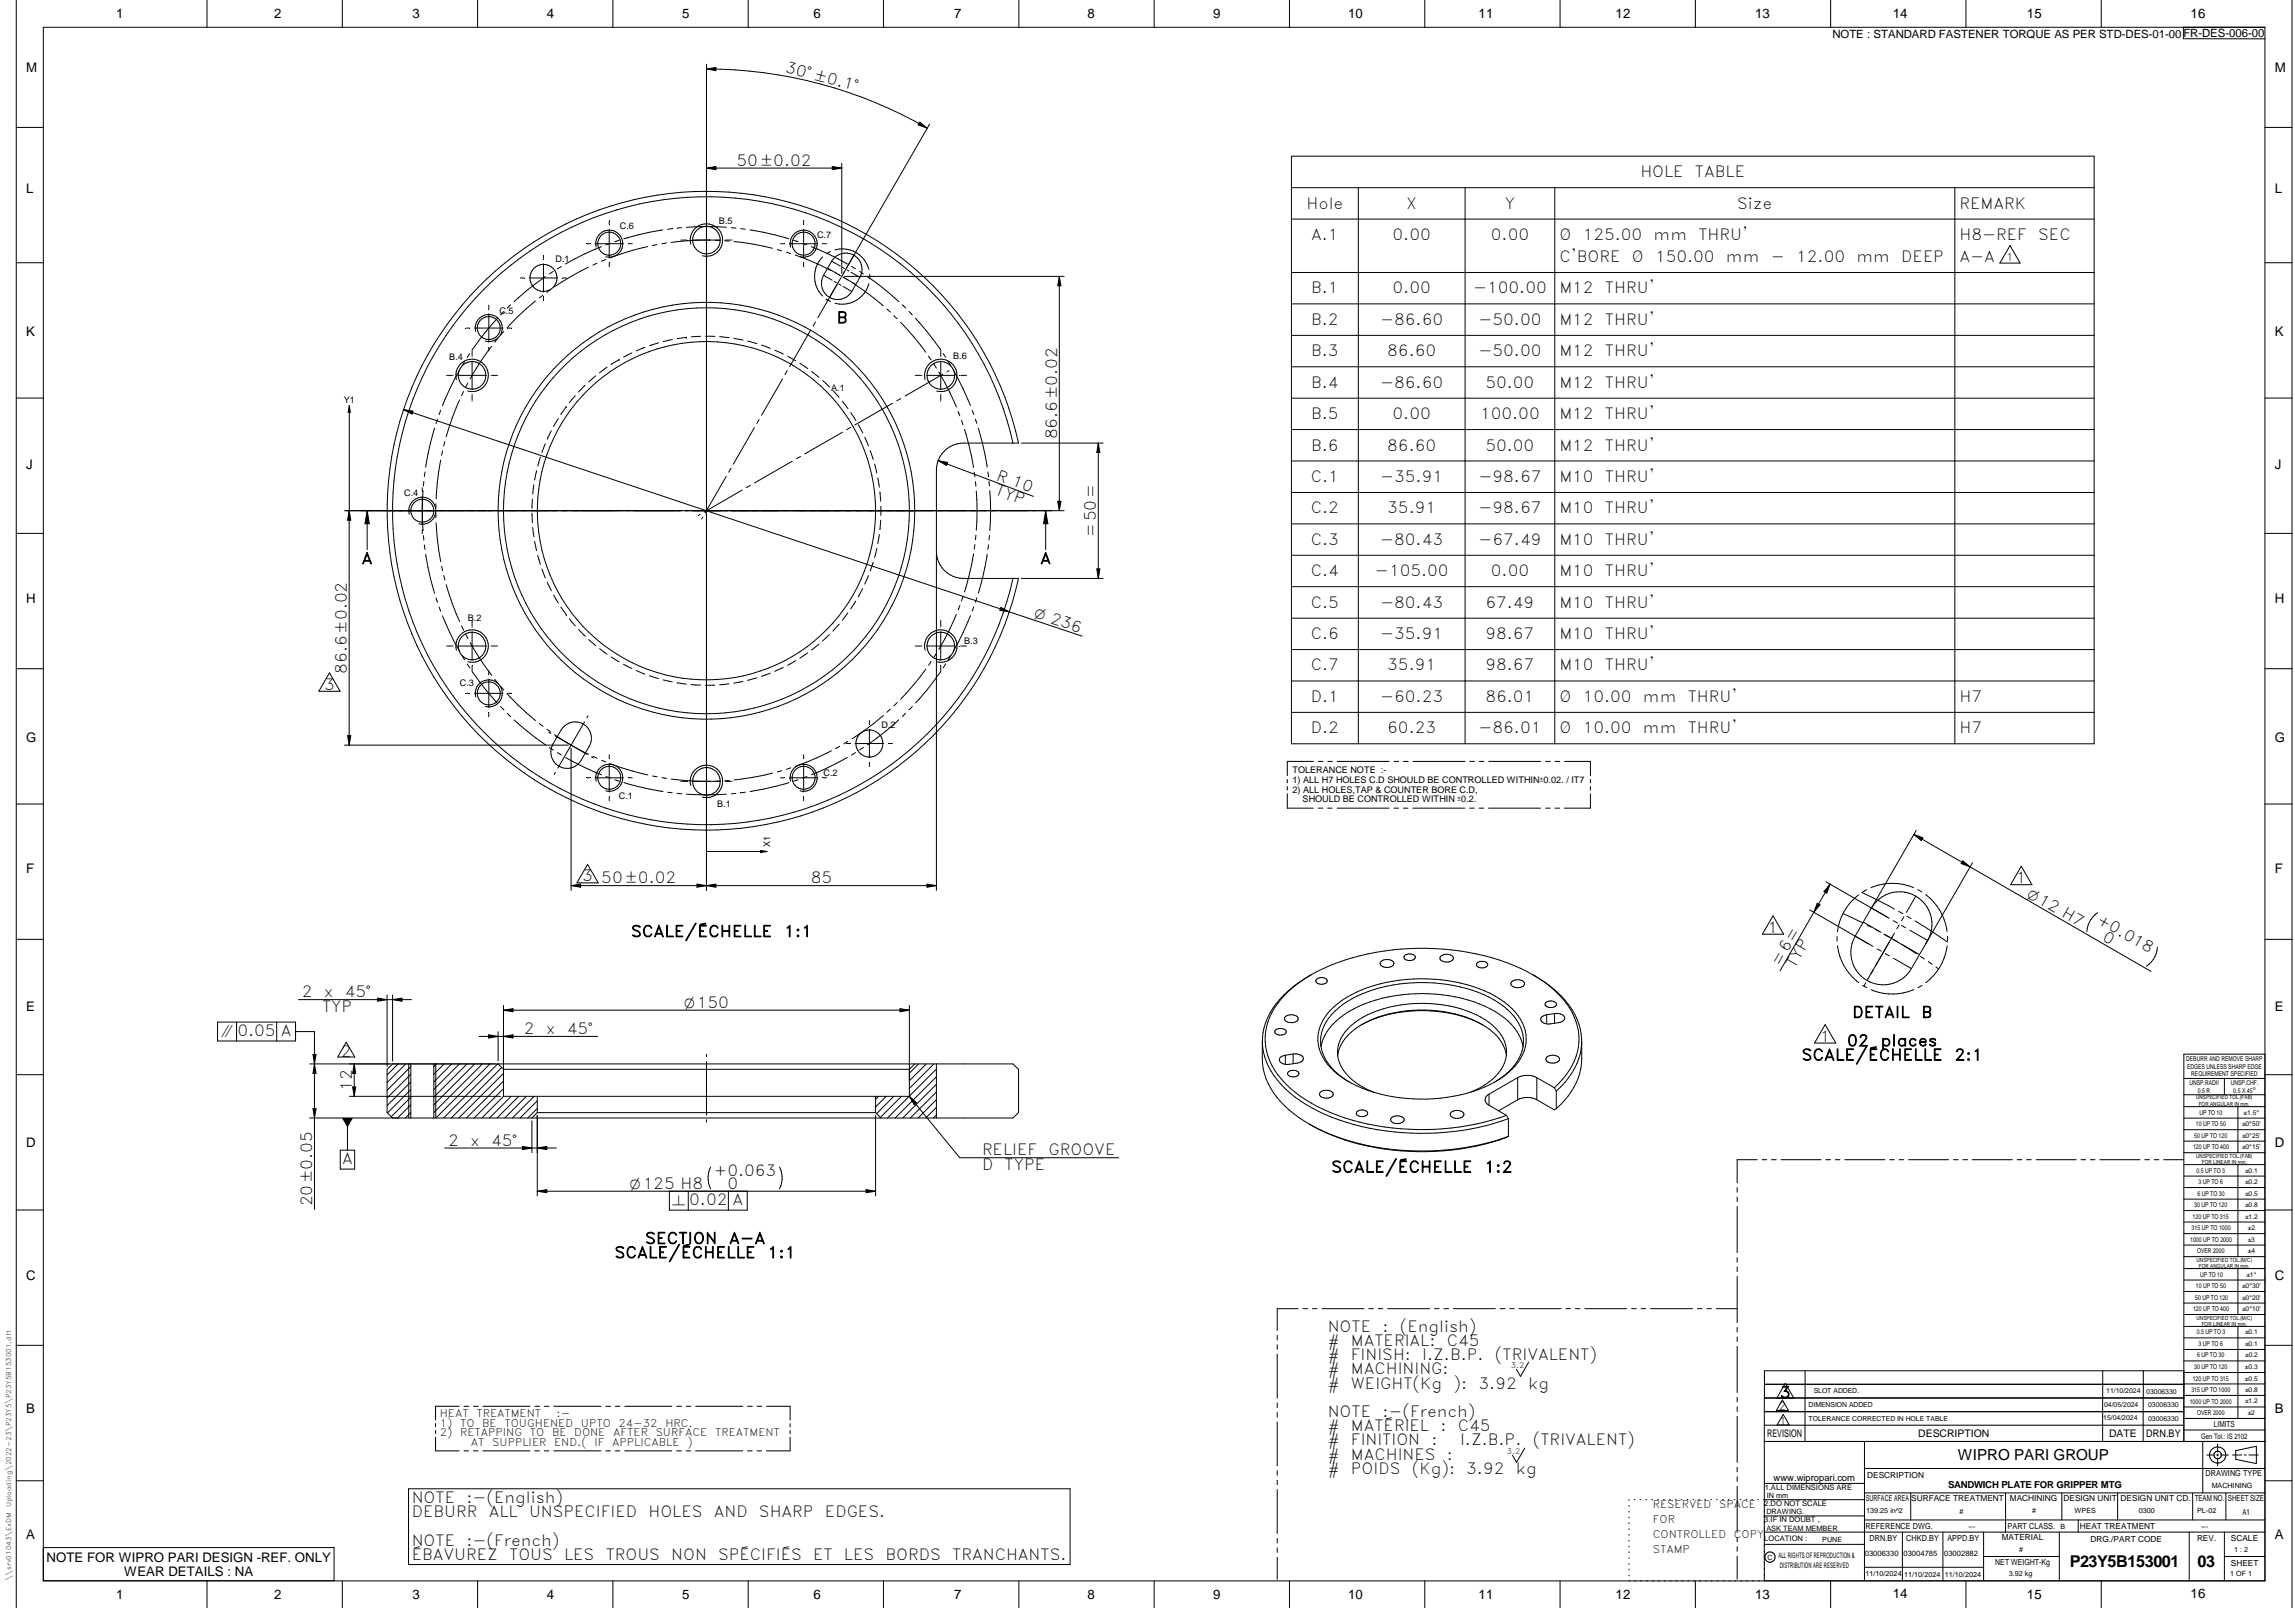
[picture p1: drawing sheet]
<svg xmlns="http://www.w3.org/2000/svg" width="848mm" height="594mm" viewBox="0 0 848 594" stroke-linecap="round" stroke-linejoin="round" font-family="sans-serif">
<defs><g id="words">
<g font-size="6">
<text x="764.8" y="578.9">P23Y5B153001</text>
<text x="812.1" y="578.9">03</text>
</g>
<g font-size="5.7">
<text x="289.9" y="26.5" transform="rotate(15 289.9 26.5)">30°±0.1°</text>
<text x="272.2" y="61.2">50±0.02</text>
<text x="606.2" y="65.4">HOLE</text>
<text x="626.3" y="65.4">TABLE</text>
<text x="482.8" y="77">Hole</text>
<text x="519.7" y="77">X</text>
<text x="556" y="77">Y</text>
<text x="642" y="77">Size</text>
<text x="724.1" y="77">REMARK</text>
<text x="484.5" y="88.6">A.1</text>
<text x="514.6" y="88.6">0.00</text>
<text x="550.9" y="88.6">0.00</text>
<text x="576.3" y="88.6">Ø</text>
<text x="584.9" y="88.6">125.00</text>
<text x="611" y="88.6">mm</text>
<text x="627.6" y="88.6">THRU'</text>
<text x="724.1" y="88.6">H8-REF</text>
<text x="753.2" y="88.6">SEC</text>
<text x="576.3" y="96.8">C'BORE</text>
<text x="603" y="96.8">Ø</text>
<text x="611.6" y="96.8">150.00</text>
<text x="637.8" y="96.8">mm</text>
<text x="654.4" y="96.8">-</text>
<text x="663.8" y="96.8">12.00</text>
<text x="686" y="96.8">mm</text>
<text x="702.6" y="96.8">DEEP</text>
<text x="724.1" y="96.8">A-A</text>
<text x="484.5" y="108.4">B.1</text>
<text x="514.6" y="108.4">0.00</text>
<text x="544.4" y="108.4">-100.00</text>
<text x="576.3" y="108.4">M12</text>
<text x="593.1" y="108.4">THRU'</text>
<text x="309.2" y="119.4">B</text>
<text x="484.5" y="120">B.2</text>
<text x="510" y="120">-86.60</text>
<text x="546.4" y="120">-50.00</text>
<text x="576.3" y="120">M12</text>
<text x="593.1" y="120">THRU'</text>
<text x="484.5" y="131.6">B.3</text>
<text x="512.7" y="131.6">86.60</text>
<text x="546.4" y="131.6">-50.00</text>
<text x="576.3" y="131.6">M12</text>
<text x="593.1" y="131.6">THRU'</text>
<text x="484.5" y="143.2">B.4</text>
<text x="510" y="143.2">-86.60</text>
<text x="548.9" y="143.2">50.00</text>
<text x="576.3" y="143.2">M12</text>
<text x="593.1" y="143.2">THRU'</text>
<text x="484.5" y="154.8">B.5</text>
<text x="514.6" y="154.8">0.00</text>
<text x="546.9" y="154.8">100.00</text>
<text x="576.3" y="154.8">M12</text>
<text x="593.1" y="154.8">THRU'</text>
<text x="390.6" y="162.3" transform="rotate(-90 390.6 162.3)">86.6±0.02</text>
<text x="484.5" y="166.5">B.6</text>
<text x="512.7" y="166.5">86.60</text>
<text x="548.9" y="166.5">50.00</text>
<text x="576.3" y="166.5">M12</text>
<text x="593.1" y="166.5">THRU'</text>
<text x="367.9" y="177.2" transform="rotate(20 367.9 177.2)">R 10</text>
<text x="484.4" y="178.1">C.1</text>
<text x="510" y="178.1">-35.91</text>
<text x="546.4" y="178.1">-98.67</text>
<text x="576.3" y="178.1">M10</text>
<text x="593.1" y="178.1">THRU'</text>
<text x="367.4" y="182.6" transform="rotate(20 367.4 182.6)">TYP</text>
<text x="484.4" y="189.7">C.2</text>
<text x="512.7" y="189.7">35.91</text>
<text x="546.4" y="189.7">-98.67</text>
<text x="576.3" y="189.7">M10</text>
<text x="593.1" y="189.7">THRU'</text>
<text x="405" y="198.3" transform="rotate(-90 405 198.3)">=50=</text>
<text x="484.4" y="201.3">C.3</text>
<text x="510" y="201.3">-80.43</text>
<text x="546.4" y="201.3">-67.49</text>
<text x="576.3" y="201.3">M10</text>
<text x="593.1" y="201.3">THRU'</text>
<text x="133.6" y="208.3">A</text>
<text x="384.4" y="208.3">A</text>
<text x="484.4" y="212.9">C.4</text>
<text x="508.1" y="212.9">-105.00</text>
<text x="550.9" y="212.9">0.00</text>
<text x="576.3" y="212.9">M10</text>
<text x="593.1" y="212.9">THRU'</text>
<text x="484.4" y="224.5">C.5</text>
<text x="510" y="224.5">-80.43</text>
<text x="548.9" y="224.5">67.49</text>
<text x="576.3" y="224.5">M10</text>
<text x="593.1" y="224.5">THRU'</text>
<text x="484.4" y="236.1">C.6</text>
<text x="510" y="236.1">-35.91</text>
<text x="548.9" y="236.1">98.67</text>
<text x="576.3" y="236.1">M10</text>
<text x="593.1" y="236.1">THRU'</text>
<text x="128.2" y="248.9" transform="rotate(-90 128.2 248.9)">86.6±0.02</text>
<text x="484.4" y="247.7">C.7</text>
<text x="512.7" y="247.7">35.91</text>
<text x="548.9" y="247.7">98.67</text>
<text x="576.3" y="247.7">M10</text>
<text x="593.1" y="247.7">THRU'</text>
<text x="119.8" y="254.9">3</text>
<text x="484.4" y="259.3">D.1</text>
<text x="510" y="259.3">-60.23</text>
<text x="548.9" y="259.3">86.01</text>
<text x="576.3" y="259.3">Ø</text>
<text x="584.9" y="259.3">10.00</text>
<text x="607.1" y="259.3">mm</text>
<text x="623.7" y="259.3">THRU'</text>
<text x="724.1" y="259.3">H7</text>
<text x="484.4" y="270.9">D.2</text>
<text x="512.7" y="270.9">60.23</text>
<text x="546.4" y="270.9">-86.01</text>
<text x="576.3" y="270.9">Ø</text>
<text x="584.9" y="270.9">10.00</text>
<text x="607.1" y="270.9">mm</text>
<text x="623.7" y="270.9">THRU'</text>
<text x="724.1" y="270.9">H7</text>
<text x="215.2" y="325.7">3</text>
<text x="222.2" y="326.3">50±0.02</text>
<text x="299.6" y="326.3">85</text>
<text x="744.9" y="326.3">1</text>
<text x="774.5" y="340.8" transform="rotate(30 774.5 340.8)">+0.018</text>
<text x="233.2" y="346.1">SCALE/ÉCHELLE</text>
<text x="289.7" y="346.1">1:1</text>
<text x="653.2" y="344.6">1</text>
<text x="776.5" y="347.3" transform="rotate(30 776.5 347.3)">0</text>
<text x="657.6" y="357.2" transform="rotate(-60 657.6 357.2)">=6=</text>
<text x="663.2" y="358" transform="rotate(-60 663.2 358)">TYP</text>
<text x="111.5" y="368.5">2</text>
<text x="119.7" y="368.5">x</text>
<text x="127.5" y="368.5">45°</text>
<text x="119" y="373.7">TYP</text>
<text x="684.5" y="376">DETAIL</text>
<text x="710" y="376">B</text>
<text x="87.8" y="382.9">0.05 A</text>
<text x="193.5" y="382">2</text>
<text x="201.7" y="382">x</text>
<text x="209.5" y="382">45°</text>
<text x="672.5" y="384.8">1</text>
<text x="682.5" y="386.5">02</text>
<text x="694.9" y="386.5">places</text>
<text x="125.9" y="390.4">2</text>
<text x="665.7" y="391.8">SCALE/ÉCHELLE</text>
<text x="722.3" y="391.8">2:1</text>
<text x="130" y="403" transform="rotate(-90 130 403)">12</text>
<text x="165.6" y="423.2">2</text>
<text x="173.7" y="423.2">x</text>
<text x="181.5" y="423.2">45°</text>
<text x="126.4" y="430.2">A</text>
<text x="362.9" y="426.8">RELIEF</text>
<text x="387.5" y="426.8">GROOVE</text>
<text x="263.8" y="434.6">+0.063</text>
<text x="362.9" y="432.1">D</text>
<text x="371.2" y="432.1">TYPE</text>
<text x="492" y="433.2">SCALE/ÉCHELLE</text>
<text x="548.5" y="433.2">1:2</text>
<text x="268.8" y="439.2">0</text>
<text x="115.4" y="445.6" transform="rotate(-90 115.4 445.6)">20±0.05</text>
<text x="254.7" y="445.3">0.02 A</text>
<text x="238.4" y="459.5">SECTION</text>
<text x="269.4" y="459.5">A-A</text>
<text x="227.1" y="464.8">SCALE/ÉCHELLE</text>
<text x="283.6" y="464.8">1:1</text>
<text x="490.6" y="492">NOTE</text>
<text x="510.8" y="492">:</text>
<text x="517.3" y="492">(English)</text>
<text x="490.6" y="497.2">#</text>
<text x="499.2" y="497.2">MATERIAL:</text>
<text x="534.7" y="497.2">C45</text>
<text x="490.6" y="502.5">#</text>
<text x="499.2" y="502.5">FINISH:</text>
<text x="525.6" y="502.5">I.Z.B.P.</text>
<text x="552.4" y="502.5">(TRIVALENT)</text>
<text x="490.6" y="507.7">#</text>
<text x="499.2" y="507.7">MACHINING:</text>
<text x="490.6" y="513">#</text>
<text x="499.2" y="513">WEIGHT(Kg</text>
<text x="537.2" y="513">):</text>
<text x="546.4" y="513">3.92</text>
<text x="564.7" y="513">kg</text>
<text x="657.7" y="516.5">3</text>
<text x="490.6" y="523.5">NOTE</text>
<text x="510.8" y="523.5">:-(French)</text>
<text x="490.6" y="528.7">#</text>
<text x="490.6" y="534">#</text>
<text x="499.2" y="528.7">MATÉRIEL</text>
<text x="499.2" y="534">FINITION</text>
<text x="529" y="534">:</text>
<text x="532.3" y="528.7">:</text>
<text x="538.7" y="528.7">C45</text>
<text x="539.5" y="534">I.Z.B.P.</text>
<text x="566.4" y="534">(TRIVALENT)</text>
<text x="490.6" y="539.2">#</text>
<text x="499.2" y="539.2">MACHINES</text>
<text x="534.7" y="539.2">:</text>
<text x="490.6" y="544.5">#</text>
<text x="499.2" y="544.5">POIDS</text>
<text x="521.7" y="544.5">(Kg):</text>
<text x="541.9" y="544.5">3.92</text>
<text x="560.1" y="544.5">kg</text>
<text x="152.1" y="555.3">NOTE</text>
<text x="172.3" y="555.3">:-(English)</text>
<text x="152.1" y="560.5">DEBURR</text>
<text x="180.6" y="560.5">ALL</text>
<text x="195.5" y="560.5">UNSPECIFIED</text>
<text x="239.6" y="560.5">HOLES</text>
<text x="263.8" y="560.5">AND</text>
<text x="280.5" y="560.5">SHARP</text>
<text x="304.9" y="560.5">EDGES.</text>
<text x="152.1" y="571">NOTE</text>
<text x="172.3" y="571">:-(French)</text>
<text x="152.1" y="576.3">ÉBAVUREZ</text>
<text x="188.2" y="576.3">TOUS</text>
<text x="208.4" y="576.3">LES</text>
<text x="223.8" y="576.3">TROUS</text>
<text x="248.1" y="576.3">NON</text>
<text x="265.4" y="576.3">SPÉCIFIÉS</text>
<text x="300.5" y="576.3">ET</text>
<text x="311.9" y="576.3">LES</text>
<text x="327.2" y="576.3">BORDS</text>
<text x="351.9" y="576.3">TRANCHANTS.</text>
</g>
<text font-size="5.6" x="723.5" y="539.3">WIPRO PARI GROUP</text>
<g font-size="5.4">
<text x="382" y="228.1" transform="rotate(18 382 228.1)">O 236</text>
<text x="748.7" y="331.3" transform="rotate(30 748.7 331.3)">O12 H7</text>
<text x="252.8" y="372.4">O150</text>
<text x="81.7" y="382.9">i</text>
<text x="232.8" y="439.2">O125 H8</text>
<text x="248.4" y="445.3">n</text>
</g>
<g font-size="4.9">
<text x="42.9" y="6.6">1</text>
<text x="101.3" y="6.7">2</text>
<text x="152.5" y="6.7">3</text>
<text x="202.1" y="6.7">4</text>
<text x="252.1" y="6.7">5</text>
<text x="300.6" y="6.7">6</text>
<text x="352.6" y="6.7">7</text>
<text x="401.9" y="6.7">8</text>
<text x="448.4" y="6.7">9</text>
<text x="498.1" y="6.7">10</text>
<text x="546.4" y="6.7">11</text>
<text x="597" y="6.7">12</text>
<text x="648.5" y="6.6">13</text>
<text x="699.4" y="6.6">14</text>
<text x="749" y="6.7">15</text>
<text x="809.5" y="6.6">16</text>
<text x="9.7" y="26.7">M</text>
<text x="840.6" y="26.7">M</text>
<text x="9.7" y="71.4">L</text>
<text x="840.6" y="71.4">L</text>
<text x="9.7" y="124.2">K</text>
<text x="840.6" y="124.2">K</text>
<text x="9.7" y="173.4">J</text>
<text x="840.6" y="173.4">J</text>
<text x="9.7" y="222.7">H</text>
<text x="840.6" y="222.7">H</text>
<text x="9.7" y="274.3">G</text>
<text x="840.6" y="274.3">G</text>
<text x="9.7" y="322.6">F</text>
<text x="840.6" y="322.6">F</text>
<text x="9.7" y="373.3">E</text>
<text x="840.6" y="373.3">E</text>
<text x="9.7" y="423.8">D</text>
<text x="840.6" y="423.8">D</text>
<text x="9.7" y="472.8">C</text>
<text x="840.6" y="472.8">C</text>
<text x="9.7" y="522.1">B</text>
<text x="840.6" y="522.1">B</text>
<text x="9.7" y="568.7">A</text>
<text x="840.6" y="568.7">A</text>
<text x="17.2" y="577">NOTE FOR WIPRO PARI DESIGN -REF. ONLY</text>
<text x="45.9" y="582.3">WEAR DETAILS : NA</text>
<text x="42.9" y="590.6">1</text>
<text x="101.3" y="590.7">2</text>
<text x="152.5" y="590.7">3</text>
<text x="202.1" y="590.7">4</text>
<text x="252.1" y="590.7">5</text>
<text x="300.6" y="590.7">6</text>
<text x="352.6" y="590.7">7</text>
<text x="401.9" y="590.7">8</text>
<text x="448.4" y="590.7">9</text>
<text x="498.1" y="590.7">10</text>
<text x="546.4" y="590.7">11</text>
<text x="597" y="590.7">12</text>
<text x="648.5" y="590.6">13</text>
<text x="699.4" y="590.5">14</text>
<text x="749" y="590.7">15</text>
<text x="809.5" y="590.5">16</text>
</g>
<text font-size="4.2" x="677.1" y="13.9">NOTE : STANDARD FASTENER TORQUE AS PER STD-DES-01-00FR-DES-006-00</text>
<g font-size="4.1">
<text x="741.3" y="96.3">1</text>
<text x="657.3" y="521.1">2</text>
<text x="657.5" y="526.4">1</text>
</g>
<g font-size="3.9">
<text x="162.5" y="523.5">HEAT</text>
<text x="162.5" y="527.1">1)</text>
<text x="170" y="527.1">TO</text>
<text x="176.1" y="523.5">TREATMENT</text>
<text x="178.2" y="527.1">BE</text>
<text x="186.4" y="527.1">TOUGHENED</text>
<text x="205.7" y="523.5">:-</text>
<text x="214.7" y="527.1">UPTO</text>
<text x="228.6" y="527.1">24-32</text>
<text x="245.9" y="527.1">HRC.</text>
<text x="162.5" y="530.7">2)</text>
<text x="170" y="530.7">RETAPPING</text>
<text x="195.8" y="530.7">TO</text>
<text x="204" y="530.7">BE</text>
<text x="212.2" y="530.7">DONE</text>
<text x="226.6" y="530.7">AFTER</text>
<text x="242.3" y="530.7">SURFACE</text>
<text x="264.3" y="530.7">TREATMENT</text>
<text x="653" y="530.9">REVISION</text>
<text x="708.9" y="530.9">DESCRIPTION</text>
<text x="779.4" y="530.9">DATE</text>
<text x="793.1" y="530.9">DRN.BY</text>
<text x="174" y="534.3">AT</text>
<text x="181.9" y="534.3">SUPPLIER</text>
<text x="204.8" y="534.3">END.(</text>
<text x="219.7" y="534.3">IF</text>
<text x="226.2" y="534.3">APPLICABLE</text>
<text x="254" y="534.3">)</text>
<text x="610.8" y="557.1">RESERVED</text>
<text x="635.2" y="557.1">SPACE</text>
<text x="610.8" y="562.7">FOR</text>
<text x="610.8" y="568.3">CONTROLLED</text>
<text x="640.7" y="568.3">COPY</text>
<text x="610.8" y="573.8">STAMP</text>
</g>
<text font-size="3.6" x="719.9" y="549.8">SANDWICH PLATE FOR GRIPPER MTG</text>
<text font-size="3.5" x="655.4" y="547.1">www.wipropari.com</text>
<g font-size="3.4">
<text x="265.7" y="82.8">B.5</text>
<text x="229.1" y="84.7">C.6</text>
<text x="301.9" y="88">C.7</text>
<text x="205.3" y="96.8">D.1</text>
<text x="184.5" y="115.9">C.5</text>
<text x="166" y="133">B.4</text>
<text x="352.3" y="132.8">B.6</text>
<text x="127" y="149.1">Y1</text>
<text x="307.2" y="144.4">A.1</text>
<text x="149.4" y="183.4">C.4</text>
<text x="172.8" y="229.4">B.2</text>
<text x="356.3" y="237.8">B.3</text>
<text x="169.9" y="253.4">C.3</text>
<text x="325.8" y="268.8">D.2</text>
<text x="304.3" y="286.5">C.2</text>
<text x="477.6" y="285.6">TOLERANCE NOTE :-</text>
<text x="477.6" y="292.8">2) ALL HOLES,TAP &amp; COUNTER BORE C.D,</text>
<text x="477.6" y="289.2">1) ALL H7 HOLES C.D SHOULD BE CONTROLLED WITHINu0.02. / IT7</text>
<text x="228.7" y="295.2">C.1</text>
<text x="265" y="298">B.1</text>
<text x="481.4" y="296.4">SHOULD BE CONTROLLED WITHIN u0.2.</text>
<text x="284.6" y="312.9" transform="rotate(-90 284.6 312.9)">X1</text>
</g>
<g font-size="3.1">
<text x="818.1" y="527.3">LIMITS</text>
<text x="815" y="545.5">DRAWING TYPE</text>
<text x="690" y="546.1">DESCRIPTION</text>
<text x="689.5" y="554.6">SURFACE AREA</text>
<text x="706.2" y="554.6">SURFACE TREATMENT</text>
<text x="742.7" y="554.6">MACHINING</text>
<text x="762.5" y="554.6">DESIGN UNIT</text>
<text x="783.6" y="554.6">DESIGN UNIT CD.</text>
<text x="811" y="554.4">TEAM NO.</text>
<text x="823.3" y="554.5">SHEET SIZE</text>
<text x="828.6" y="559.9">A1</text>
<text x="689.4" y="564.9">REFERENCE DWG.</text>
<text x="690.8" y="569.3">DRN.BY</text>
<text x="704.4" y="569.2">CHKD.BY</text>
<text x="719.6" y="569.3">APPD.BY</text>
<text x="739.7" y="569.1">MATERIAL</text>
<text x="741.8" y="564.7">PART CLASS.</text>
<text x="768.6" y="564.7">HEAT TREATMENT</text>
<text x="772.5" y="569.7">DRG./PART CODE</text>
<text x="811.9" y="569.3">REV.</text>
<text x="824.4" y="569.4">SCALE</text>
<text x="737.3" y="578">NET WEIGHT-Kg</text>
<text x="824.4" y="578.5">SHEET</text>
</g>
<text font-size="3" x="832.4" y="403.9">°</text>
<g font-size="2.8">
<text x="558.3" y="505.4">3.2</text>
<text x="813.4" y="531.5">Gen Tol.: IS 2102</text>
<text x="556.9" y="537.2">3.2</text>
<text x="652.1" y="550.4">1.ALL DIMENSIONS ARE</text>
<text x="652" y="556.4">2.DO NOT SCALE</text>
<text x="652" y="562.5">3.IF IN DOUBT ,</text>
<text x="652" y="569.2">LOCATION :</text>
<text x="657.2" y="575.8">ALL RIGHTS OF REPRODUCTION &amp;</text>
<text x="689.1" y="575">03006330</text>
<text x="703.4" y="574.9">03004785</text>
<text x="718.4" y="575">03002882</text>
<text x="657.7" y="579.2">DISTRIBUTION ARE RESERVED</text>
</g>
<g font-size="2.7">
<text x="817.3" y="549.9">MACHINING</text>
<text x="652.9" y="553.5">IN mm</text>
<text x="652.7" y="559.5">DRAWING.</text>
<text x="689.6" y="559.1">139.25 in^2</text>
<text x="724.1" y="559.2">#</text>
<text x="751" y="559.1">#</text>
<text x="766.6" y="559">WPES</text>
<text x="790.3" y="558.8">0300</text>
<text x="811.9" y="558.8">PL-02</text>
<text x="652.7" y="565.5">ASK TEAM MEMBER</text>
<text x="673.4" y="569.6">PUNE</text>
<text x="727.4" y="564.9">---</text>
<text x="761.4" y="564.9">B</text>
<text x="813.3" y="564.9">---</text>
<text x="746.1" y="573.2">#</text>
<text x="825.6" y="573.4">1 : 2</text>
<text x="653.1" y="576.3">C</text>
<text x="689.4" y="582.4">11/10/2024</text>
<text x="703.7" y="582.5">11/10/2024</text>
<text x="718.7" y="582.6">11/10/2024</text>
<text x="742.3" y="582.2">3.92 kg</text>
<text x="824.1" y="582.4">1 OF 1</text>
</g>
<g font-size="2.5">
<text x="807.8" y="392">DEBURR AND REMOVE SHARP</text>
<text x="808.2" y="394.8">EDGES UNLESS SHARP EDGE</text>
<text x="809.1" y="400.9">UNSP.RADII</text>
<text x="809.8" y="397.6">REQUIREMENT SPECIFIED</text>
<text x="824.4" y="400.7">UNSP.CHF.</text>
<text x="812.2" y="403.6">0.5 R</text>
<text x="825.3" y="403.9">0.5 X 45</text>
<text x="812.8" y="411.8">UP TO 10</text>
<text x="829.1" y="411.9">±1.5°</text>
<text x="811.4" y="416.1">10 UP TO 50</text>
<text x="828.5" y="416.1">±0°50'</text>
<text x="810.4" y="424.5">120 UP TO 400</text>
<text x="810.9" y="420.3">50 UP TO 120</text>
<text x="828.5" y="424.5">±0°15'</text>
<text x="828.5" y="420.3">±0°25'</text>
<text x="811.7" y="433.2">0.5 UP TO 3</text>
<text x="812.5" y="437.5">3 UP TO 6</text>
<text x="829.6" y="437.4">±0.2</text>
<text x="829.6" y="433.2">±0.1</text>
<text x="812" y="441.7">6 UP TO 30</text>
<text x="829.6" y="441.7">±0.5</text>
<text x="810.9" y="445.9">30 UP TO 120</text>
<text x="829.6" y="446">±0.8</text>
<text x="809.9" y="454.4">315 UP TO 1000</text>
<text x="810.3" y="450.2">120 UP TO 315</text>
<text x="829.6" y="450.2">±1.2</text>
<text x="830.7" y="454.4">±2</text>
<text x="809.4" y="458.7">1000 UP TO 2000</text>
<text x="830.6" y="458.7">±3</text>
<text x="811.9" y="463">OVER 2000</text>
<text x="830.7" y="463">±4</text>
<text x="813.1" y="471.6">UP TO 10</text>
<text x="830.1" y="471.6">±1°</text>
<text x="811.4" y="475.9">10 UP TO 50</text>
<text x="828.5" y="475.9">±0°30'</text>
<text x="810.4" y="484.4">120 UP TO 400</text>
<text x="811.2" y="480.1">50 UP TO 120</text>
<text x="828.5" y="484.4">±0°10'</text>
<text x="828.5" y="480.1">±0°20'</text>
<text x="811.7" y="493">0.5 UP TO 3</text>
<text x="812.4" y="497.2">3 UP TO 6</text>
<text x="829.6" y="497.3">±0.1</text>
<text x="829.6" y="493">±0.1</text>
<text x="811.9" y="501.5">6 UP TO 30</text>
<text x="829.6" y="501.5">±0.2</text>
<text x="810.8" y="505.8">30 UP TO 120</text>
<text x="829.6" y="505.8">±0.3</text>
<text x="670.2" y="514.6">SLOT ADDED.</text>
<text x="778.3" y="514.8">11/10/2024</text>
<text x="793.1" y="515">03006330</text>
<text x="809.8" y="514.3">315 UP TO 1000</text>
<text x="810.3" y="510.1">120 UP TO 315</text>
<text x="829.6" y="510">±0.5</text>
<text x="829.6" y="514.3">±0.8</text>
<text x="668.4" y="519.9">DIMENSION ADDED</text>
<text x="777.5" y="520">04/05/2024</text>
<text x="793.8" y="519.9">03006330</text>
<text x="809.2" y="518.5">1000 UP TO 2000</text>
<text x="829.6" y="518.5">±1.2</text>
<text x="668.4" y="524.9">TOLERANCE CORRECTED IN HOLE TABLE</text>
<text x="777.2" y="524.8">15/04/2024</text>
<text x="793.8" y="524.8">03006330</text>
<text x="811.9" y="522.8">OVER 2000</text>
<text x="830.6" y="522.7">±2</text>
</g>
<g font-size="2.4">
<text x="4.1" y="556.9" transform="rotate(-90 4.1 556.9)">Uploading\2022-23\P23Y5\P23Y5B153001.dft</text>
<text x="4.1" y="584.1" transform="rotate(-90 4.1 584.1)">\\srv01043\ExDM</text>
</g>
<g font-size="2.1">
<text x="811.5" y="406.1">UNSPECIFIED TOL.(FAB)</text>
<text x="812.5" y="408.5">FOR ANGULAR IN mm.</text>
<text x="811.6" y="427.7">UNSPECIFIED TOL.(FAB)</text>
<text x="813.6" y="430.1">FOR LINEAR IN mm.</text>
<text x="811.7" y="466.1">UNSPECIFIED TOL.(M/C)</text>
<text x="812.5" y="468.5">FOR ANGULAR IN mm.</text>
<text x="811.7" y="487.6">UNSPECIFIED TOL.(M/C)</text>
<text x="813.6" y="489.9">FOR LINEAR IN mm.</text>
</g>
</g></defs>
<g fill="none" stroke="#000" stroke-width=".37">
<path d="M6 .1v593.9M16 10.1h821v573.9l-821 .1zM76.5 .1v10M126.5 .1v10M176.5 .1v10M226.5 .1v10M276.5 .1v10M326.5 .1v10M376.5 .1v10M426.5 .1v10M476.5 .1v10M526.5 .1v10"/>
<path d="M576.5 .1v10M626.5 .1v10M676.5 .1v10M726.5 .1v10M776.5 .1v10M806.8 10.1v4.2l30.2 .1M847 .1v593.9M261.1 25.5l3.4-.6v1.2zM261.1 25.5a163.7 163.7 0 0 1 81.5 21.9M261.1 23.7v305.3M6 47.1h10M339.9 45.1l2.7 2.3-3.3-1.3z"/>
<path d="M343.5 45.8l-31.7 55M477.2 57.7h296.7v217.1h-296.7zM837 47.1h10M261.1 62.1l3.4-.6v1.2zM261.1 62.1h50M307.6 61.5l3.5 .6-3.5 .6zM311.1 60.3v40.7M477.2 69.3h296.7M501.9 69.3v205.5M541.4 69.3v205.5M574.5 69.3v205.5M722.4 69.3v205.5"/>
<path d="M6 97.1h10M200.8 97.5v10.4M200.8 94.4v1.1M207.4 98.5l-1.4 .9M216.9 90h1M217.4 98.7l-6.3 3.4-6.2 3.9M219.9 90h10.5M220.3 91.3a5 5 0 0 1 4.4-6.3 5 5 0 0 1 5.4 5.5 5 5 0 0 1-6.2 4.4M220.6 97.2l-1.5 .8M222.3 91.1a92.2 92.2 0 0 0-13.3 6.4M223.9 95.9l-1.7 .6M225.1 81.8v1"/>
<path d="M225.1 84.8v10.5M225.1 97.2v1.1M225.5 89.9l-1.6 .6M228.8 88.8l-1.6 .5M232.3 90h1.1M233.6 90h.1M239.4 91.1l-5.7 1.4-8.2 2.8M242.8 90.4l-1.7 .3M244.9 85l-4.9 .8-9.5 2.4M246.3 89.8l-1.7 .3M248.4 84.5l-1.7 .2M251.5 88.7h.2"/>
<path d="M251.9 84.1l-1.8 .2M251.9 88.7h1.8M255.3 90.3a6 6 0 0 1 5.2-7.6 6 6 0 0 1 6.5 6.5 6 6 0 0 1-7.5 5.3M255.8 88.7h10.5M262.1 88.7l-8.2 .2-5.9 .7M264.2 88.8h1.7M267.8 88.9l1.7 .2M268.1 88.7h.1M268.4 88.7h1.8M268.4 83.9l-7.3-.2-7.4 .3M270.2 84.1l1.7 .2M270.4 88.7h.2"/>
<path d="M271.2 89.2a91.4 91.4 0 0 1 14.3 2.5M273.7 84.5l1.7 .2M277.2 85l9 1.7 5.3 1.5M287.2 92.2l1.6 .5M288.5 90h.1M288.7 90h1.1M290.6 93.1l1.6 .6M291.7 90h10.5M292.1 91.3a5 5 0 0 1 4.5-6.2 5 5 0 0 1 5.4 5.4 5 5 0 0 1-6.3 4.4M293.2 88.8l1.7 .5M293.9 94.2l8 3.2 5.3 2.6M296.5 89.9l1.7 .6"/>
<path d="M297 81.8v1M297 84.8v10.5M297 97.2v1.1M299.8 91.1a89.7 89.7 0 0 1 13.3 6.4M304 95a10.2 10.2 0 0 0 0 14.4M304.2 90h1M305.4 90h.1M305.9 99.1l3.1 1.8M306.8 92.9l-1.4 .9M307.3 96.5l3.2 1.8M307.3 96.5a6 6 0 0 1 8.2-2.2 6 6 0 0 1 2.3 8.2M307.3 96.5l-3 5.2"/>
<path d="M308.5 92.3a10.1 10.1 0 0 1 12.6 7.2M311.4 98.8l.7 .4M313 99.7l.7 .5M314.7 98.4l1.4 .9M315.6 94.3l-2.8 4.8M477.2 80.9h296.7M742.8 90.7l3.7 6.5h-7.5zM837 97.1h10M176.7 106.2a118 118 0 0 1 199.7 57.5h-20.3a10 10 0 0 0-10.1 10v30a10 10 0 0 0 10.1 10h20.3a118 118 0 0 1-171.3 78.9 118 118 0 0 1-28.4-186.4zM180.6 116v10.4M180.6 112.7v.1M180.6 112.9v1.1"/>
<path d="M183.8 117.6l-4.1 4.7-5.2 6.9M186.2 115.1l-1.2 1.2M188.7 112.6l-1.2 1.2M192.3 102.7h.1M192.6 102.7h1M195.6 102.7h10.5M197.9 111.2l-.3 .2a89.5 89.5 0 0 0-10.2 9.7M200.6 109.1l-1.3 1M200.8 109.9v1M201.5 102.2l-6.9 5.2-4.6 4M203.5 107l-1.4 1M204.4 100.3l-1.4 .9"/>
<path d="M208 102.7h1.1M209.3 102.7h.1M301.3 119l-.8 1.4M304.3 101.7l3.2 1.8M304.3 101.7a6 6 0 0 0 2.2 8.2 6 6 0 0 0 8.2-2.2M305.4 110.5l1.5 .9M305.4 110.5h.1M308.4 104l.7 .4M308.7 100.8l1.6 .8M309.8 101.4l.8 .5M310 104.9l.7 .5M310 104l-7.8 13.4"/>
<path d="M310.7 102.7l-.7 1.1M311.3 101.6l-.4 .8M311.4 102.3l.8 .4M311.5 105.8l3.2 1.9M311.8 102.5l1.5 .9M312.1 100.3l-.7 1.2M312.1 102.1h81.1M313.1 103.3l3.1 1.8M314.5 100.6l3.3 1.9M314.8 104.4l4.9 3.3 6.7 5.3M317.6 100.2l1.5 1M317.8 102.5l-3.1 5.2"/>
<path d="M320.5 102.2l6.9 5.2 4.7 4M321.1 104.8a10.2 10.2 0 0 1-12.5 7.2M321.4 101.3v1.7M327.7 114.2l1.3 1.1M330.3 116.6l1.2 1.2M332.8 119l4.9 5.4 4.4 5.7M333.4 112.6l1.2 1.2M335.9 115.1l1.2 1.2M338.3 117.6l4.1 4.7 5.1 6.9M391.5 102.1l.5 3.5h-1.1zM391.5 102.1v86.6M477.2 100.7h296.7"/>
<path d="M477.2 112.3h296.7M165 138.7h.1M165.4 138.7h1.7M167.4 138.7h.1M169.2 138.7h10.5M169.9 136.6l-3.7 7.1-2.7 6.2M171.7 133.6l-.9 1.5M172.4 121.2h1M173.6 130.7l-1 1.4M174.5 129.2v.1M174.5 129.6v1.8M174.5 131.6v.1"/>
<path d="M174.5 133.4v10.5M175.4 121.2h10.5M175.8 122.5a5 5 0 0 1 4.4-6.3 5 5 0 0 1 5.4 5.4 5 5 0 0 1-6.3 4.4M180.6 128.4v1.1M180.6 129.6v.1M181.4 138.7h.1M181.7 127.9l-3.4 4.7-4.6 7.4M181.8 138.7h1.8M183.9 138.7h.1M183.9 125.1l-1.1 1.3M186.1 122.5l-1.1 1.2M187.8 121.2h1.1"/>
<path d="M220.1 138.9l-2.6 2.2M224.3 135.7l-2.8 2.1M228.8 132.8h.1M228.8 132.8l-3 1.9M233.5 130.4l-3.1 1.6M238.3 128.3l-3.1 1.3M243.3 126.7l-3.3 1M248.5 125.4l-3.4 .8M253.7 124.6h.1M253.7 124.6l-3.5 .5M258.9 124.2l-3.5 .3M260.7 124.2l3.5 .1"/>
<path d="M265.9 124.4l3.5 .4M271.2 125l3.4 .6M276.4 126l3.3 1M281.4 127.5l3.2 1.2M286.3 129.4l3.2 1.4M289.2 140l-7.8 13.4M290.9 136.9l-.8 1.5M291.1 131.6l3 1.7M295.6 134.2l2.9 2M299.6 122l-7.8 13.4M299.9 137.2l2.7 2.2M338.2 138.7h.1"/>
<path d="M338.5 138.7h1.8M340.6 138.7h.1M342.4 138.7h10.5M343.1 131.6l1 1.4M345.1 134.5l.9 1.4M346.9 137.5l4.1 7.5 2.4 5.4M347.6 129.2v.1M347.6 129.6v1.8M347.6 131.6v.1M347.6 133.4v10.5M348.4 138.3l-14 8M348.5 130.6l1 1.4"/>
<path d="M350.4 133.6l.9 1.4M350.7 136.9l-.8 .5M352.2 136.6l3.7 7.1 2.7 6.2M355 138.7h1.8M357 138.7h.2M477.2 123.9h296.7M477.2 135.5h296.7M6 147.1h10M129.1 149.9l.4 2.4h-.8zM129.1 149.9l-.1 125.4M149.1 151.3l223.9 74.8M149.1 151.3l3.5 .6-.3 1.1z"/>
<path d="M160.6 158.2l-1.5 5.4-1.8 9M161.7 154.9l-.6 1.6M162.8 151.6l-.5 1.6M168.7 140.3a6 6 0 0 1 5.2-7.6 6 6 0 0 1 6.5 6.5 6 6 0 0 1-7.5 5.3M169.8 147.8l-2.7 6.7-2.3 6.9M171.3 144.7l-.7 1.5M172.9 141.5l-.8 1.5M174.5 145.7v.1M174.5 146v1.8M174.5 148.1v.1M203.7 159.2l-1.5 3.1M206.3 154.6l-1.7 3"/>
<path d="M209.3 150.2l-2 2.9M209.3 150.2h.1M212.6 146.2l-2.2 2.6M216.2 142.4l-2.4 2.4M278.8 158l-7.8 13.4M280.5 155l-.8 1.5M304 140.6l2.5 2.4M307.8 144.2l2.3 2.6M311.2 148.2l2.2 2.8M311.3 159.7l-14 8M314.3 157.9l-1.5 .9M314.4 152.4l1.8 3"/>
<path d="M317.2 156.9l1.6 3M329.9 149l-14 8M332.9 147.2l-1.5 .9M341.8 140.3a6 6 0 0 1 5.3-7.6 6 6 0 0 1 6.5 6.5 6 6 0 0 1-7.5 5.3M347.6 145.7v.1M347.6 146v1.8M347.6 148.1v.1M354.1 152l.6 1.6M355.3 155.3l.6 1.6M356.4 158.6l1.6 5.7 1.7 8.4M359.2 151.6l.6 1.6M360.4 154.9l.6 1.6"/>
<path d="M361.5 158.2l1.5 5.4 1.8 9M477.2 147.1h296.7M477.2 158.7h296.7M837 147.1h10M156.6 177.8l-.1 1.7M157.1 174.4l-.3 1.7M162.8 170l-1.2 8.4-.4 5.9M163.5 166.5l-.3 1.7M164.4 163.1l-.4 1.7M197.3 179.1l-.4 3.4M198.2 174h.1M198.2 174l-.6 3.3"/>
<path d="M199.7 168.9l-1 3.3M201.5 164l-1.3 3.2M268.4 176l-7.8 13.4M270.1 173l-.8 1.5M277.3 179.3l-1.5 .9M292.8 170.4l-14 8M295.8 168.6l-1.5 .9M319.6 161.6l1.3 3.2M321.6 166.5l1.1 3.2M323.2 171.5l.8 3.3M324.4 176.6l.6 3.4M346.7 170.2l35.1 13.2"/>
<path d="M346.7 170.2l3.5 .7-.4 1.1zM360 174.5l.3 1.6M360.5 178l.1 1.7M365 174.3l.3 1.7M365.5 177.8l.1 1.7M374.3 163.7a116 116 0 0 0-178.4-71 116 116 0 0 0 0 192 116 116 0 0 0 178.4-71M377.4 163.7h30.2M405.8 163.7v50M405.8 163.7l.6 3.5h-1.1zM477.2 170.3h296.7M6 197.1h10M127.3 188.7h265.9"/>
<path d="M129 188.7l.6 3.5h-1.2zM135.7 188.7v14.4M135.7 188.7l.8 4.8h-1.6zM151.2 190a5 5 0 0 1 4.4-6.3 5 5 0 0 1 5.4 5.4 5 5 0 0 1-6.2 4.4M156 180.2v.1M156 180.4v1.1M156 183.4v10.5M156 195.9v1M156 197.1v.1M156.3 181.3a92.2 92.2 0 0 0 0 14.8M156.5 197.9l.1 1.7M161.1 189.6v1.7"/>
<path d="M161.1 186.1v1.7M161.2 193.1l.4 5.8 1.3 8.6M196.6 189.6l.1 3.5M196.7 184.4l-.1 3.4M196.9 194.9l.4 3.4M258.7 190l-.7 .5M259.7 191l-.4 .7M274.2 181.1l-13.9 8M325 197.4l-.6 3.5M325.2 181.8l.3 3.4M325.5 192.2l-.3 3.5M325.5 187v3.4"/>
<path d="M360.6 197.7l-.1 1.7M360.8 181.4a88.6 88.6 0 0 1 0 14.5M365.6 197.8l-.1 1.7M365.8 181.3a92.2 92.2 0 0 1 0 14.7M386.4 188.7l.8 4.8h-1.6zM386.4 188.7v14.4M390.9 185.2h1.1l-.5 3.5zM477.2 193.5h296.7M477.2 181.9h296.7M837 197.1h10M156.8 201.3l.3 1.7M157.3 204.8l1.8 9 1.5 5.4"/>
<path d="M163.2 209.2l.4 1.7M164 212.6l.4 1.7M164.9 216a93.4 93.4 0 0 0 4.9 13.6M197.6 200.1l.7 3.4M198.7 205.2l1 3.3M200.3 210.2l1.2 3.3M202.2 215.1l1.6 3.1M204.6 219.8l1.7 3M318.8 217.5l-1.6 3M320.9 212.6l-1.4 3.2M322.7 207.7l-1.1 3.3M324 202.6l-.8 3.4"/>
<path d="M346 204.7v124.3M359.7 204.6l-1.7 8.5-1.6 5.6M360.3 201.2l-.3 1.7M364.8 204.8l-1.8 9-1.5 5.4M365.3 201.3l-.3 1.7M377.4 213.7h30.2M405.3 210.2h1.1l-.6 3.5zM477.2 205.1h296.7M477.2 216.7h296.7M161.1 220.9l.6 1.6M162.3 224.2l.6 1.6M163.5 227.5l2.7 6.2 3.7 7.1"/>
<path d="M165 238.7h.1M165.4 238.7h1.7M167.4 238.7h.1M169.2 238.7h10.5M170.6 231.2l.7 1.6M172.1 234.4l.8 1.5M173.8 237.4l4.5 7.4 3.4 4.8M174.5 233.4v10.5M174.5 229.2v.1M174.5 229.6v1.8M174.5 231.6v.1M181.4 238.7h.1"/>
<path d="M181.8 238.7h1.8M183.9 238.7h.1M207.3 224.3l2 2.8M209.3 227.2h.1M210.4 228.6l2.2 2.6M213.8 232.6l2.4 2.4M217.6 236.3l2.6 2.2M221.6 239.6l2.8 2.1M302.6 238l-2.7 2.2M306.5 234.4l-2.5 2.4M310.1 230.6l-2.3 2.6M313.3 226.4l-2.1 2.8"/>
<path d="M316.2 222.1l-1.8 2.9M338.2 238.7h.1M338.5 238.7h1.8M340.6 238.7h.1M342.4 238.7h10.5M347.6 229.2v.1M347.6 229.6v1.8M347.6 231.6v.1M347.6 233.4v10.5M353.4 226.9l-2.4 5.4-4.1 7.6M354.7 223.7l-.6 1.6M355 238.7h1.8"/>
<path d="M355.9 220.4l-.6 1.6M357 238.7h.2M358.6 227.5l-2.7 6.2-3.7 7M359.8 224.2l-.5 1.6M361 220.9l-.6 1.6M369.8 224.4l3.2 1.7-3.5-.6zM373 226.1l26.9 8.9M477.2 228.4h296.7M477.2 240h296.7M6 247.1h10M121.8 248.6l3.9 6.8h-7.9zM168.7 240.2a6 6 0 0 1 5.2-7.5 6 6 0 0 1 6.5 6.5 6 6 0 0 1-7.5 5.3"/>
<path d="M170.8 242.4l.9 1.4M172.4 256.2h1M172.6 245.3l1 1.5M174.5 246v1.8M174.5 248.1v.1M174.6 248.2v.1a92.7 92.7 0 0 0 9.2 11.5M175.4 256.2h10.5M175.8 257.5a5 5 0 0 1 4.4-6.3 5 5 0 0 1 5.4 5.5 5 5 0 0 1-6.3 4.3M180.6 247.9v1.1M180.6 250.9v10.6M182.8 251l1.1 1.3M185 253.7l1.2 1.2"/>
<path d="M187.4 256.3l4 4.2 6.5 5.7M187.8 256.2h1.1M225.8 242.7l3 1.9M230.4 245.4l3.1 1.6M235.1 247.7l3.2 1.3M240 249.6l3.3 1.1M245 251.2l3.4 .7M250.2 252.3l3.4 .5M255.4 252.9l3.5 .2M264.1 253.1l-3.5 .1M269.4 252.6l-3.5 .4M274.5 251.8l-3.4 .6"/>
<path d="M279.7 250.4l-3.4 .9M284.6 248.7l-3.3 1.2M289.4 246.6l-3.1 1.4M294 244.1l-3 1.7M298.4 241.2l-2.8 2M331.6 259.6l-1.3 1.2M341.8 240.2a6 6 0 0 1 5.3-7.5 6 6 0 0 1 6.5 6.5 6 6 0 0 1-7.5 5.3M342.1 247.2a92.8 92.8 0 0 1-9.3 11.1M344.1 244.3l-.9 1.5M346 241.4l-.9 1.5M347.6 248.2l-.1 .1a93 93 0 0 1-9.2 11.4M347.6 246v1.8"/>
<path d="M347.6 248.1v.1M349.5 245.3l-1 1.4M351.3 242.3l-.9 1.5M477.2 251.6h296.7M837 247.1h10M127.3 275.3h82.7M128.4 271.8h1.2l-.6 3.5zM180.6 263.4v1M185 261.1l1.2 1.2M187.5 263.6l1.2 1.2M190 266l4.6 4 6.9 5.2M199.3 267.3l1.4 1.1"/>
<path d="M202.1 269.4l1.4 1M202.8 270.6l.8 .4M203 276.2l1.5 .9M204.9 271.4l6.2 3.9 6.4 3.4M205.1 271.9l11.9 6.8M206 278l1.4 .9M208.6 268.2a6 6 0 0 1 7.8-.2 6 6 0 0 1 1.4 7.7l-3 5.2a6 6 0 0 1-8.2 2.2 6 6 0 0 1-2.3-8.2l3-5.2zM209 279.9l7 3.6 6.3 2.8M211 276.4v52.6M216 266.7l-9.9 17.1M217.3 264.5l-.4 .7M218.6 279.6l.7 .4"/>
<path d="M219.1 279.4l1.5 .7M225.1 278.8v.1M225.1 279.1v1.1M297 278.8v.1M297 279.1v1.1M307.2 277.4l-5.3 2.6-8 3.1M310.3 275.7l-1.5 .9M312.8 274.7h.1M313 274.7h1.1M313.1 279.8a92.2 92.2 0 0 1-13.3 6.4M313.3 273.9l-1.5 .9M316 274.7h10.5"/>
<path d="M316.1 278l-1.4 .9M319.1 276.1l-1.4 1M321.3 266.2v.1M321.3 266.4v1.1M321.3 269.5v10.5M326.4 264.4l-6.7 5.3-4.9 3.3M328.5 274.7h1M329 262l-1.3 1.1M329.7 274.7h.1M332.1 265.9l-4.7 4.1-6.8 5.2M334.6 263.5l-1.1 1.2M337.1 261l-1.2 1.3"/>
<path d="M477.2 263.2h296.7M6 297.1h10M205.2 285.4l-.4 .7M216.9 287.4h1M219.9 287.4h10.5M220.3 288.6a5 5 0 0 1 4.4-6.2 5 5 0 0 1 5.4 5.4 5 5 0 0 1-6.2 4.4M222.3 280.9l1.6 .6M223.9 286.9l1.7 .6M225.1 282.1v10.5M225.1 294.6v1M225.1 295.8v.1M225.6 282.2l8.1 2.7 5.7 1.4"/>
<path d="M227.2 288.1l1.7 .5M230.6 289.1l5.3 1.5 9.1 1.8M232.3 287.4h1.1M233.6 287.4h.1M241.2 286.7l1.6 .3M244.6 287.3l1.7 .3M246.7 292.7l1.7 .2M248.1 287.8l5.8 .6 8.2 .3M250.2 293.1l1.7 .2M251.5 288.7h.2M251.9 288.7h1.8M253.7 293.4l7.4 .3 7.3-.3"/>
<path d="M255.3 290.2a6 6 0 0 1 5.2-7.5 6 6 0 0 1 6.5 6.5 6 6 0 0 1-7.5 5.3M255.8 288.7h10.5M266 288.5l-1.7 .1M268.1 288.7h.1M268.4 288.7h1.8M269.5 288.3l-1.7 .2M270.4 288.7h.2M271.9 293.1l-1.6 .2M275.4 292.7l-1.7 .2M285.5 285.6l-7.1 1.5-7.1 1.1M288.5 287.4h.1M288.7 287.4h1.1"/>
<path d="M288.9 284.7l-1.7 .5M291.5 289.1l-5.3 1.5-9 1.8M291.7 287.4h10.5M292.1 288.6a5 5 0 0 1 4.5-6.2 5 5 0 0 1 5.4 5.4 5 5 0 0 1-6.3 4.4M292.2 283.7l-1.6 .5M294.9 288.1l-1.6 .5M297 282.1v10.5M297 294.6v1M297 295.8v.1M298.2 286.9l-1.6 .6M304.2 287.4h1M305.4 287.4h.1"/>
<path d="M321.3 281.9v1.1M321.3 283.1v.1M475.7 288v1.2M475.7 290.6v1.3M475.7 293.2v5.4h9.6M485.4 281.3h-9.7v5.3M487.1 298.6h1.7M487.1 281.3h1.8M490.6 298.6h1.7M490.6 281.3h1.7M494.1 298.6h19.2M494.2 281.3h19.1"/>
<path d="M515.1 298.6h1.7M515.2 281.3h1.6M518.6 298.6h1.7M518.6 281.3h1.8M522.1 298.6h19.2M522.1 281.3h19.3M543.1 298.6h1.7M543.1 281.3h1.7M546.6 298.6h1.7M546.7 281.3h1.6M550.1 298.6h19.2M550.1 281.3h19.2"/>
<path d="M571.1 298.6h1.7M571.2 281.3h1.7M574.6 298.6h1.7M574.6 281.3h1.8M578.1 281.3h9.6v5.3M587.7 293.3v5.3h-9.6M587.7 288v1.3M587.7 290.6v1.3M837 297.1h10M217.1 319.4l4 6.8h-7.9zM261.1 314.6h22.3M281 314.2l2.4 .4-2.4 .4z"/>
<path d="M707.2 308.3l3.4 1.2-.6 1.1zM707.2 308.3l87.7 50.6M708.1 306.8l-16.7 28.9M725.3 318l2.7 2.3-3.3-1.3zM728.9 318.8l-22.6 39M211 327.2l3.5-.6v1.2zM211 327.2h135M257.6 326.6l3.5 .6-3.5 .6zM261.1 327.2l3.4-.6v1.2zM342.6 326.6l3.4 .6-3.4 .6zM655.2 338.3l3.9 6.8h-7.8zM668.7 336.2l21.8 12.5"/>
<path d="M671.5 333.7l1 .6-2.2 2.8zM674.8 325.8l22.5 13M676.3 326.6l-18.5 32.1M676.3 326.6l-1.3 3.4-1-.6zM681.1 337.5l7.2 3.5M686.9 330.6a20.1 20.1 0 0 0-7.9 13.6M688 329.7l12.1 6.2M689.8 328.7l-1.5 .9M691.6 335.4l-6.1 10.5M691.6 335.4l6.5 3.9M701.6 336.7l1.6 .9M703.6 338.7l-.9 1.4"/>
<path d="M704.7 338.5l1.5 .8M707.1 327.9a20.2 20.2 0 0 0-15.7 .1M707.9 331.1a12 12 0 0 1 4.4 16.4l-6.6-3.8M707.9 331.1a11.9 11.9 0 0 0-16.3 4.3M707.9 331.1l-3.4 6M708.7 328.7l1.5 .8M711.7 330.5a20.1 20.1 0 0 1 7.8 13.6M746.9 320l4 6.9h-7.9zM775.2 337.2a9.3 9.3 0 0 0-4.1 7M6 347h10M510.3 355.2a3.6 3.6 0 0 1 4.7 .4 1.59 1.59 0 0 1-1.8 1.8l-1.9-.1a1.23 1.23 0 0 1-1.2-.8 1.23 1.23 0 0 1 .2-1.3zM519.1 353a2.62 2.62 0 0 1 3.9 .7 2.42 2.42 0 0 1-4.2 0z"/>
<path d="M532.4 353.3a3.4 3.4 0 0 1 4.6 .3 2.11 2.11 0 0 1-3 1.8l-1.2-.4a1.03 1.03 0 0 1-.4-1.7zM545.9 355.7a2.66 2.66 0 0 1 3.9 .7 2.42 2.42 0 0 1-4.3 0zM678.9 346v1.7M679 349.5a20.3 20.3 0 0 0 7.9 13.6M685.5 345.9l6.6 3.7M685.5 345.9a12 12 0 0 0 4.4 16.3M688.6 340.7l6.5 3.8M689.9 341.8l1.5 .8M692.2 358.4l-.9 1.4M693 343.4l1.5 .8M693.7 350.6l1.5 .8M696.1 345.1l12.1 7.2"/>
<path d="M696.7 345.4l1.5 .8M696.7 352.3l1.5 .8M699.4 345.8l-.4 .7M699.6 340.1l1.5 .9M699.7 347.1l1.5 .8M699.7 354l6.6 3.8M700.1 344.7l-9.8 16.8M701.8 341.7l-.8 1.5M702.7 341.9l1.5 .9M702.7 348.9l6.6 3.8M706.3 357.8a12 12 0 0 1-16.4 4.4M707.7 340.2l12 7.9"/>
<path d="M709.6 353.3l1.5 1M712.6 355.3l1.4 .9M715.4 357.3l1 .7M719.5 349.4a20.2 20.2 0 0 1-7.8 13.6M719.7 345.9v1.7M797.2 349.9a8.9 8.9 0 0 1-4 7M837 347h10M80.4 377.6h28.8v7h-28.8zM87.4 377.6v7M102.2 377.6v7M110.3 369.3h41.8M139.6 368.8l3.4 .5-3.4 .6z"/>
<path d="M143 367.6v26.4M145.1 369.3l3.4-.5v1.1zM145.1 367.6v24.4M186.1 373.2l3.5-.5v1.1zM186.1 371.5v33.5M186.1 373.2h149.9M332.6 372.7l3.4 .5-3.4 .6zM336 371.5v33.5M475 375.6a3.5 3.5 0 0 1 4.6 .4 1.57 1.57 0 0 1-1.7 1.8h-1.4l-1.1-.4a1.06 1.06 0 0 1-.4-1.8zM484.5 360.2a33.7 33.7 0 0 0-16 17.3 21.8 21.8 0 0 0 6.5 22.8 58.4 58.4 0 0 0 27.5 14.3 95.7 95.7 0 0 0 54.2-2.5M484.5 360.2a35.1 35.1 0 0 0-16.8 17.7 21.3 21.3 0 0 0 4.4 21.2 51.9 51.9 0 0 0 25.5 15.6 97.5 97.5 0 0 0 59.8-1.4M486.6 361.7a2.62 2.62 0 0 1 3.9 .7 2.42 2.42 0 0 1-4.3 0z"/>
<path d="M491.6 373.3a42.5 42.5 0 0 1 25.7-11.2 57.9 57.9 0 0 1 36.9 7 18.5 18.5 0 0 1 9.8 14.7 17.5 17.5 0 0 1-8.1 13.7 54.9 54.9 0 0 1-36.1 8.3 46.6 46.6 0 0 1-26.9-10.1 14.6 14.6 0 0 1-4.2-18.4zM503 378.6a49.2 49.2 0 0 1 40.7-2 21 21 0 0 1 12.3 10.8l.7 2.6M503.7 378.2a16.3 16.3 0 0 0-9.4 11.8M504.8 377.7a50.8 50.8 0 0 1 43.1 .9M558.6 362.7a3.1 3.1 0 0 1 4.8 .7 2.92 2.92 0 0 1-5.1 0zM566.5 360.2a31.9 31.9 0 0 1 16.4 19.1 22.1 22.1 0 0 1-6.9 21l-1.6 1.6M566.5 360.2a87.3 87.3 0 0 0-48.8-9.6 80.9 80.9 0 0 0-33.2 9.6M566.5 360.2a34.7 34.7 0 0 1 16.9 18.1 21.6 21.6 0 0 1-5.1 21.6l-3.2 3.2M571.3 370.4a2.62 2.62 0 0 1 3.9 .7 2.46 2.46 0 0 1-4.3 0zM571.5 374.9v3.3M574.5 374.5a2.85 2.85 0 0 1 3.7 1.8 2.35 2.35 0 0 1-2.2 1.5 9.7 9.7 0 0 1-5 .4 1.55 1.55 0 0 1-1.6-1.5 1.55 1.55 0 0 1 1.5-1.6l.6-.2M574.5 374.5l-3 .4"/>
<path d="M574.5 374.5v3.6M674.5 378.5l3.9 6.9h-7.9zM688.3 364.1l1.5 .8M689.4 363.1l-.6 1.2M690.4 361.4l-.5 .8M691.4 365.7a20.4 20.4 0 0 0 15.7 0M710.2 364.1l-1.5 .8M6 397h10M109.2 381.1h7v65.8M114.5 393.1h259.8l2.1 2v16l-2.1 1.9h-259.8M115.7 389.6h1.1l-.6 3.5zM116.2 393.1l.6 3.5h-1.1z"/>
<path d="M127.9 385.1l3.2 5.4h-6.3zM130.9 393.1l.5 3.5h-1.1zM130.9 393.1v11.9M145.1 393.1l-2.1 2v16l2.1 1.9M147.2 393.1l-4.2 4M149.9 393.1l-6.9 6.9M151 393.1v19.9M151.8 393.1v19.9M151.8 394l-8.8 8.8M151.8 396.9l-8.8 8.7M151.8 399.7l-8.8 8.8M160.3 393.1v19.9"/>
<path d="M161 393.1v19.9M161.3 393.1l-1 .9M164.1 393.1l-3.8 3.8M166.9 393.1l-6.6 6.6M169.8 393.1l-9.5 9.4M172.6 393.1l-12.3 12.2M175.4 393.1l-15.1 15.1M177 382.9h43.9M178.3 393.1l-18 17.9M180.6 382.3l3.5 .6-3.5 .6zM181.1 393.1l-20 19.9M183.9 393.1l-20 19.9"/>
<path d="M184.1 393.1l2 2h149.9l2-2M184.1 381.2v10.8M185.4 394.4l-18.6 18.6M186.1 396.6l-16.6 16.4M186.1 399.4l-13.7 13.6M186.1 382.9l3.5-.6v1.2zM261.1 389.6v.8M261.1 392.2v19.7M339.5 393.1l-3.5 3.4M342.3 393.1l-6.3 6.2M345.1 393.1l-9.1 9M346 397.8l-15.2 15.2"/>
<path d="M346 395l-10 10M346 393.1v19.9M466.5 384.6a31.8 31.8 0 0 0 1.3 13.8 37.3 37.3 0 0 0 19.1 18.5M471.4 380.5a2.66 2.66 0 0 1 3.9 .7 2.5 2.5 0 0 1-4.3 0zM475 389.8v3.4M476.1 396a2.62 2.62 0 0 1 3.9 .7 2.46 2.46 0 0 1-4.2 0zM477.9 389.4l-2.9 .4M477.9 389.4a2.85 2.85 0 0 1 3.7 1.8 2.2 2.2 0 0 1-2.2 1.6 9.8 9.8 0 0 1-5 .3 1.55 1.55 0 0 1-1.6-1.5 1.55 1.55 0 0 1 1.5-1.6l.7-.2M477.9 389.4v3.6M560.8 398.1l-10.6 6.1M560.8 398.1v8.2M560.8 398.1a7.7 7.7 0 0 1 7.1 0"/>
<path d="M562.8 386.8a15.4 15.4 0 0 0-5.9-14 47.8 47.8 0 0 0-29.6-9.7 52.1 52.1 0 0 0-31.1 8 16.8 16.8 0 0 0-8.1 15.1 19.6 19.6 0 0 0 10.5 13.6M562.8 386.8a20.1 20.1 0 0 1-10.4 13M562.8 386.7a20 20 0 0 0-10.3-13 58.3 58.3 0 0 0-39.4-5.4 37.2 37.2 0 0 0-21.7 11.4 15.8 15.8 0 0 0-3.3 7M567.9 398.1l6.5 3.8M567.9 398.1v8.2M571.6 390.6a3.5 3.5 0 0 1 4.6 .3 1.58 1.58 0 0 1-1.8 1.8h-1.3l-1.1-.4a1.08 1.08 0 0 1-.4-1.7zM584.5 384.6a32.4 32.4 0 0 1-1.3 13.6l-1.6 3.5a29.8 29.8 0 0 1-6.5 7.9M807 398.4h30M822 398.4v6.1M837 397h10M837 389.5h-30v143.1M115.7 409.6h1.1l-.6 3.4z"/>
<path d="M128.4 413v11.9M129.1 405h55.9M130.3 401.6h1.1l-.5 3.4zM151.8 405.4l-7.2 7.2M151.8 408.2l-4.9 4.8M151.8 402.5l-8.6 8.7M151.8 411l-2 2M186.1 402.2l-10.9 10.8M186.1 405l-8 8M186.1 405h149.9M188.9 405l-8 8M191.7 405l-8 8"/>
<path d="M194.5 405l-8 8M196.6 414.1v11.8M197.4 405l-8 8M198.5 409.5l-3.5 3.5M198.5 406.7l-6.3 6.3M198.5 405v6.1M198.5 411.1l-1.9 1.9M198.5 411.1h125.1M198.5 412.1v29.7M261.1 413.7v.9M323.6 405v6.1M323.6 411.1l1.9 1.9"/>
<path d="M323.6 412.1v29.7M324.7 405l-1.1 1.1M327.4 405l-3.8 4M330.3 405l-6.4 6.4M333.1 405l-7.8 7.8M336 405l-8 8M336 405l2.7 2.4-.9 .7zM336 405l18.7 22.7h58.7M346 409.1l-3.9 3.9M346 406.3l-6.7 6.7M346 403.4l-9.6 9.6M346 400.6l-12.4 12.4"/>
<path d="M346 411.9l-1.1 1.1M483.8 415.3a89.1 89.1 0 0 0 53.2 9.3l12.1-2.2 8.3-2.6M487.9 403.5a3.1 3.1 0 0 1 4.8 .7 2.98 2.98 0 0 1-4.4 1.1 1.09 1.09 0 0 1-.4-1.8zM489.2 418.1a93.5 93.5 0 0 0 62 3.9l6.2-2.2M501.5 410.6a2.62 2.62 0 0 1 3.9 .7 2.42 2.42 0 0 1-4.2 0zM514.2 413a3.1 3.1 0 0 1 4.7 .7 2.89 2.89 0 0 1-5 0zM536.2 411a3.5 3.5 0 0 1 4.7 .4 1.58 1.58 0 0 1-1.8 1.7h-1.3l-1.2-.3a1.08 1.08 0 0 1-.4-1.8zM543.5 403.5a20.9 20.9 0 0 0 12.5-10.8 12.1 12.1 0 0 0-4.5-13.9 41.3 41.3 0 0 0-27.2-8.1 42 42 0 0 0-23.6 7.1 13.2 13.2 0 0 0-6.1 13.7 19.3 19.3 0 0 0 11.1 11.2l1.8 .8M550.2 408.3l6.5 3.8M550.2 404.2v4.1M550.2 404.2a2.18 2.18 0 0 0-1.4 2.1 2.18 2.18 0 0 0 1.4 2M556.7 412.1l.7 1.2"/>
<path d="M557.4 413.3v6.5M560.8 406.3l-7 4.1M567.9 406.3a7.7 7.7 0 0 0-7.1 0M567.9 406.3l6.5 3.7 .7-.4M574.4 401.9l.7 1.2M575.1 403.1v6.5M807 404.5h30M807 408.9h30M807 413.1h30M807 417.4h30M827 408.9v17M125.7 424.9h5.4v7h-5.4z"/>
<path d="M164.3 424.1h41.3M193 423.5l3.6 .6-3.6 .6zM198.5 424.1l3.6-.6v1.2zM262.6 431.2a9 9 0 0 0 0 8M288.1 431.2a9 9 0 0 1 0 8M320 439.5l3.6 .6-3.6 .5zM641.9 438.7v1.8M649.4 428.5h-7.5v8.5M651.2 428.5h1.7M654.6 428.5h1.8M658.2 428.5h14.7M674.7 428.5h1.7"/>
<path d="M678.2 428.5h1.7M681.7 428.5h14.8M698.3 428.5h1.7M701.8 428.5h1.7M705.3 428.5h14.7M721.9 428.5h1.7M725.3 428.5h1.8M728.9 428.5h14.7M745.4 428.5h1.7M748.9 428.5h1.7M752.4 428.5h14.8M769 428.5h1.7"/>
<path d="M772.5 428.5h1.7M776 428.5h14.7M792.6 428.5h1.7M796 428.5h1.8M799.5 428.5h7.4M807 421.6h30M807 425.9h30M807 430.3h30M807 434.5h30M807 438.7h30M827 430.3v34M6 447h10"/>
<path d="M198.5 440.1l3.6-.6v1.1zM198.5 440.1h125.1M254.3 440.1v7M269.2 440.1v7M276.1 440.1v7h-28.7v-7M641.9 442.3v1.6M641.9 445.8v17M807 443h30M807 447.3h30M807 451.5h30M807 455.8h30M807 460h30"/>
<path d="M837 447h10M641.9 464.6v1.7M641.9 468.1v1.7M641.9 471.6v17.1M807 464.3h30M807 468.7h30M807 472.9h30M807 477.1h30M827 468.7v16.9M6 497h10M472 493.4v1.6M472 496.8v1.8"/>
<path d="M479.7 483.5h-7.7v8M481.5 483.5h1.7M485 483.5h1.7M488.5 483.5h15.5M505.8 483.5h1.7M509.3 483.5h1.7M512.8 483.5h15.5M530.1 483.5h1.7M533.6 483.5h1.7M537.1 483.5h15.5M554.4 483.5h1.7M557.9 483.5h1.7"/>
<path d="M561.4 483.5h15.5M578.7 483.5h1.6M582.2 483.5h1.7M585.6 483.5h15.5M603 483.5h1.6M606.4 483.5h1.8M609.9 483.5h15.5M627.2 483.5h1.7M630.7 483.5h1.7M634.2 483.5h7.7M641.9 490.4v1.7M641.9 493.9v1.7"/>
<path d="M641.9 497.4v17.1M807 481.4h30M807 485.6h30M807 490.1h30M807 494.3h30M807 498.6h30M827 490.1v33.9M837 497h10M169.7 519.6h-8.7v5M171.5 519.6h1.7M175 519.6h1.7M178.5 519.6h17.4"/>
<path d="M197.7 519.6h1.7M201.2 519.6h1.7M204.7 519.6h17.4M223.9 519.6h1.7M227.4 519.6h1.7M230.9 519.6h17.4M250.1 519.6h1.7M253.6 519.6h1.7M257.1 519.6h17.4M276.3 519.6h1.7M279.8 519.6h1.7M283.3 519.6h8.7v5"/>
<path d="M472 500.3v16.3M472 518.3v1.8M564.9 503.2l-3 5.3-1.5-2.6M641.9 516.3v1.6M641.9 519.8v1.7M652 506.4h155v10h-155zM652 511.4h155M658.7 517.2l2.2 3.9h-4.5zM662.9 516.6l-3.2-5.5-3.1 5.5M667 516.6v16M667 506.4v10M777 516.6v16"/>
<path d="M777 506.4v10M792 516.6v16M792 506.4v10M807 502.8h30M807 507.1h30M807 511.3h30M807 515.5h30M807 519.8h30M807 516.6h-155v67.5M161 525.9v1.2M161 528.4v1.3M161 531v5h8.6"/>
<path d="M171.4 536h1.7M174.9 536h1.8M178.4 536h17.4M197.6 536h1.7M201.1 536h1.7M204.6 536h17.4M223.8 536h1.8M227.3 536h1.7M230.8 536h17.4M250 536h1.8M253.5 536h1.7M257 536h17.4"/>
<path d="M276.2 536h1.8M279.7 536h1.7M292 531v5h-8.7M292 525.9v1.3M292 528.5v1.2M472 521.8v1.7M472 525.4v16.2M563.5 535l-3.1 5.3-1.5-2.7M641.9 523.2v17.1M652 532.6h185.2M652 521.5h155M652 526.5h155"/>
<path d="M659 522.6l2.2 3.9h-4.5zM689 532.6v51.4M807 524h30M807 528.3h30M814 532.6v19M815.5 537.5h2.8M819.1 537.5h.7M819.5 533.5v2.9M819.5 537.2v.7M819.5 538.7v2.8M820.6 537.5h2.9M825 537.5h3.4"/>
<path d="M826.2 535.9l7.6-1.6v6.4l-7.6-1.5zM829.3 537.5h.8M831 537.5h3.5M6 547.1h10M151 550h244.4v28h-244.4zM472 543.3v1.7M472 546.9v1.7M472 550.3v16.2M602 554.1v.3M602 556.2v.3M602 558.3v.3M603.8 554.1h.4"/>
<path d="M606 554.1h.3M608.2 554.1h.3M610.4 554.1h.3M612.6 554.1h.3M614.7 554.1h.3M616.9 554.1h.3M619.1 554.1h.3M621.2 554.1h.3M623.4 554.1h.3M625.6 554.1h.3M627.8 554.1h.3M629.9 554.1h.4"/>
<path d="M632.1 554.1h.3M634.3 554.1h.3M636.5 554.1h.3M638.6 554.1h.3M640.8 554.1h.3M641.9 542.1v1.7M641.9 545.6v1.7M641.9 549.1v17M643 554.1h.3M645.2 554.1h.3M647.3 554.1h.4M649.5 554.1h.3"/>
<path d="M652 548h37M689 542.5h148M689 551.6h148M689 554.1h-37.3M706.1 551.6v10M741.1 551.6v14.4M761.9 551.6v10M782.5 551.6v10M810.3 551.6v10M822.5 551.6v10M837 547.1h10M16 571.8h107.4v12.2h-107.4"/>
<path d="M472 568.3v1.8M472 571.8v1.7M472 575.4v8.1M602 560.5v.3M602 562.6v.3M602 564.8v.3M602 566.9v.3M602 569v.3M602 571.2v.3M602 573.3v.4M602 575.5v.3M602 577.6v.3"/>
<path d="M602 579.8v.3M641.9 567.9v1.7M641.9 571.4v1.8M641.9 574.9v8.6M652 570.6h37M652 560.1h37M689 561.6h148M689 579h44M703 566v18M718 566v18M733 575.1h28M733 566v18"/>
<path d="M761 566v18M768 561.6v4.4M809 566v18M822 566v18M822 575.1h15M837 566h-185M76.5 584.1v9.9M126.5 584.1v9.9M176.5 584.1v9.9M226.5 584.1v9.9M276.5 584.1v9.9M326.5 584.1v9.9"/>
<path d="M376.5 584.1v9.9M426.5 584.1v9.9M476.5 584.1v9.9M526.5 584.1v9.9M576.5 584.1v9.9M602 581.9v.3M626.5 584.1v9.9M676.5 584.1v9.9M726.5 584.1v9.9M776.5 584.1v9.9"/>
<circle cx="225.1" cy="90" r="4.3"/>
<circle cx="261.1" cy="88.7" r="5.1"/>
<circle cx="296.9" cy="90" r="4.3"/>
<circle cx="200.8" cy="102.7" r="5"/>
<circle cx="174.4" cy="138.7" r="5.1"/>
<circle cx="180.6" cy="121.2" r="4.2"/>
<circle cx="347.7" cy="138.7" r="5.1"/>
<circle cx="156.1" cy="188.7" r="4.2"/>
<circle cx="261" cy="188.7" r="77"/>
<circle cx="261.1" cy="188.7" r="75"/>
<circle cx="261.1" cy="188.7" r="62.5"/>
<circle cx="174.4" cy="238.7" r="5.1"/>
<circle cx="347.7" cy="238.7" r="5.1"/>
<circle cx="180.6" cy="256.2" r="4.2"/>
<circle cx="321.3" cy="274.7" r="5"/>
<circle cx="225.1" cy="287.4" r="4.3"/>
<circle cx="261.1" cy="288.7" r="5.1"/>
<circle cx="297" cy="287.4" r="4.3"/>
<circle cx="819.5" cy="537.5" r="2.99"/>
<circle cx="819.5" cy="537.5" r="1.39"/>
<circle cx="654.1" cy="575.3" r="1.9"/>
</g>
<g fill="#000">
<path d="M261.1 25.5l3.4-.6v1.2zM339.9 45.1l2.7 2.3-3.3-1.3zM261.1 62.1l3.4-.6v1.2zM307.6 61.5l3.5 .6-3.5 .6zM391.5 102.1l.5 3.5h-1.1zM129.1 149.9l.4 2.4h-.8zM149.1 151.3l3.5 .6-.3 1.1zM346.7 170.2l3.5 .7-.4 1.1zM405.8 163.7l.6 3.5h-1.1zM129 188.7l.6 3.5h-1.2zM135.7 188.7l.8 4.8h-1.6zM386.4 188.7l.8 4.8h-1.6z"/>
<path d="M390.9 185.2h1.1l-.5 3.5zM405.3 210.2h1.1l-.6 3.5zM369.8 224.4l3.2 1.7-3.5-.6zM128.4 271.8h1.2l-.6 3.5zM281 314.2l2.4 .4-2.4 .4zM707.2 308.3l3.4 1.2-.6 1.1zM725.3 318l2.7 2.3-3.3-1.3zM211 327.2l3.5-.6v1.2zM257.6 326.6l3.5 .6-3.5 .6zM261.1 327.2l3.4-.6v1.2zM342.6 326.6l3.4 .6-3.4 .6zM671.5 333.7l1 .6-2.2 2.8z"/>
<path d="M676.3 326.6l-1.3 3.4-1-.6zM139.6 368.8l3.4 .5-3.4 .6zM145.1 369.3l3.4-.5v1.1zM186.1 373.2l3.5-.5v1.1zM332.6 372.7l3.4 .5-3.4 .6zM116.2 393.1l.6 3.5h-1.1zM115.7 389.6h1.1l-.6 3.5zM130.9 393.1l.5 3.5h-1.1zM180.6 382.3l3.5 .6-3.5 .6zM186.1 382.9l3.5-.6v1.2zM115.7 409.6h1.1l-.6 3.4zM130.3 401.6h1.1l-.5 3.4z"/>
<path d="M126.4 413h4l-2 3.6zM336 405l2.7 2.4-.9 .7zM193 423.5l3.6 .6-3.6 .6zM198.5 424.1l3.6-.6v1.2zM198.5 440.1l3.6-.6v1.1zM320 439.5l3.6 .6-3.6 .5z"/>
</g>
<use href="#words"/>
</svg>
